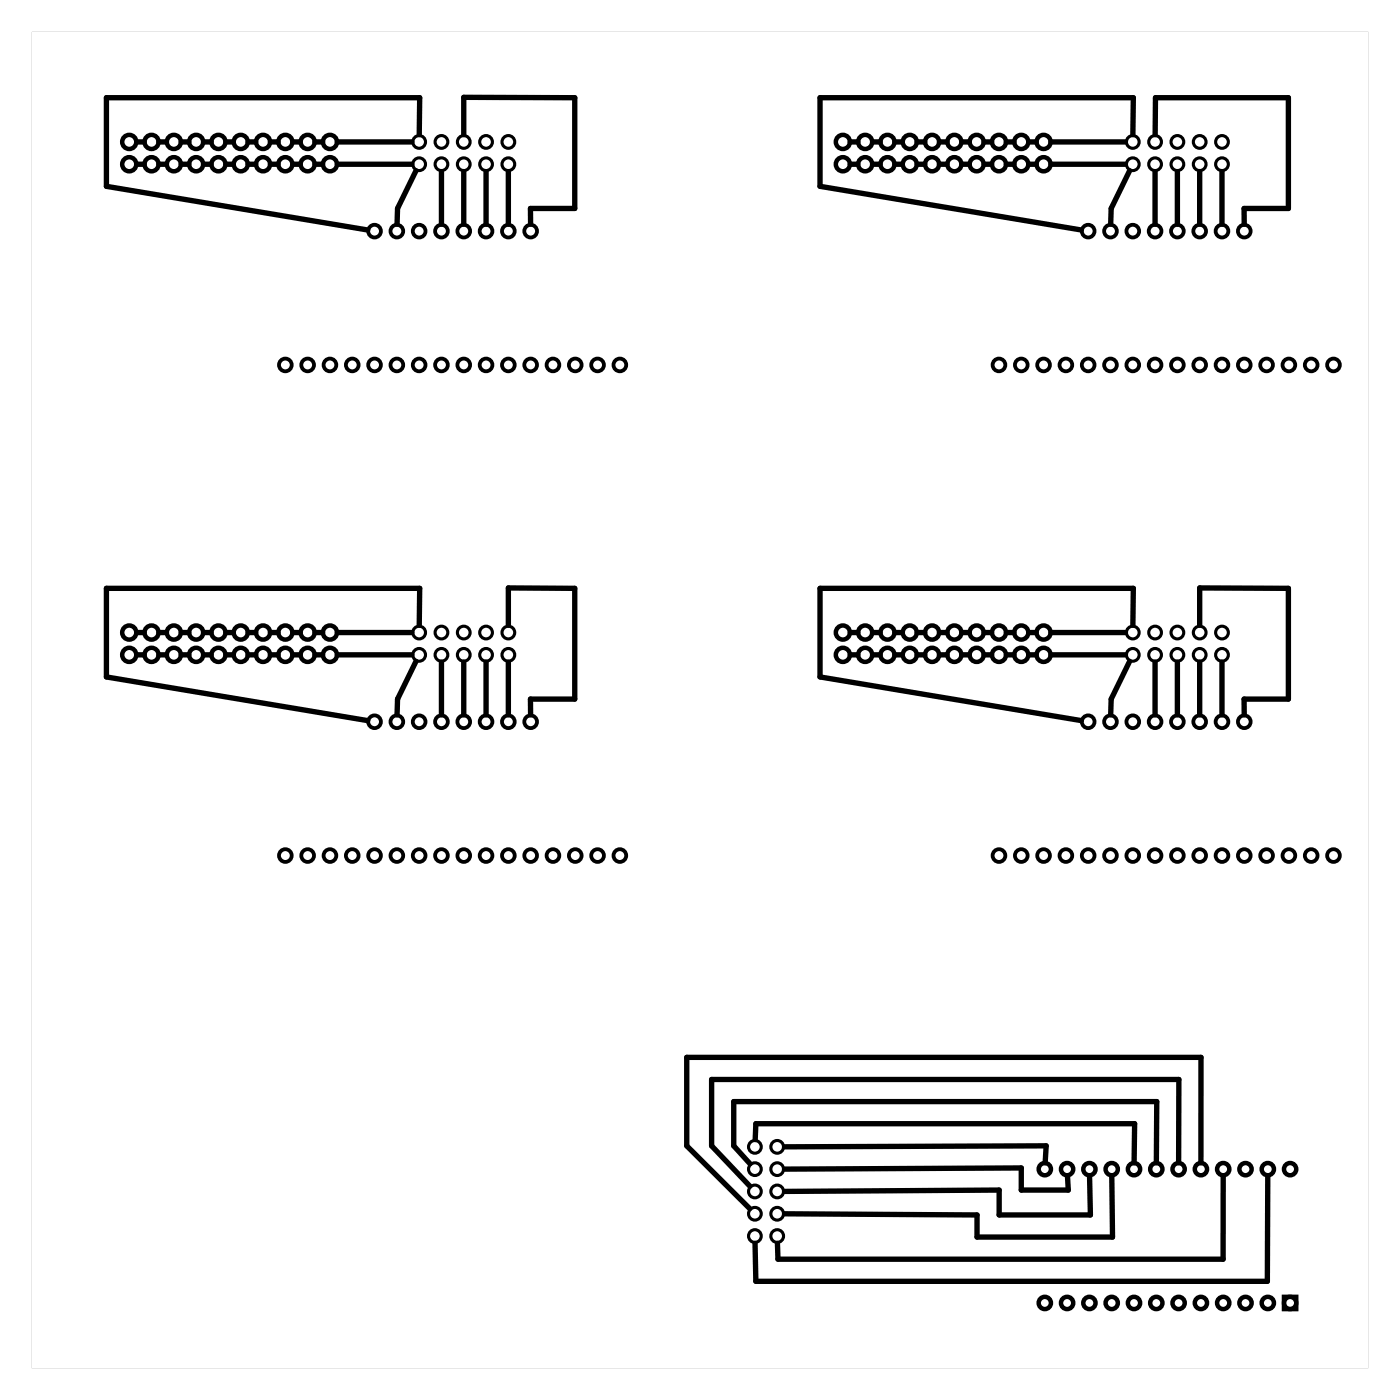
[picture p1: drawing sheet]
<svg xmlns="http://www.w3.org/2000/svg" width="159mm" height="159mm" viewBox="0 0 159 159" stroke-linecap="round" stroke-linejoin="round" font-family="sans-serif">
<path d="M3.6 3.6v152.2h152.2v-152.2zM3.6 3.6h152.2v152.2h-152.2z" fill="#000"/>
<g fill="none" stroke="#000" stroke-width=".51">
<path d="M146.2 147.7h1.4v1.4h-1.4z"/>
<circle cx="14.7" cy="16.2" r=".8"/>
<circle cx="14.7" cy="18.7" r=".8"/>
<circle cx="17.3" cy="16.2" r=".8"/>
<circle cx="17.3" cy="18.7" r=".8"/>
<circle cx="19.8" cy="16.2" r=".8"/>
<circle cx="19.8" cy="18.7" r=".8"/>
<circle cx="22.3" cy="16.2" r=".8"/>
<circle cx="22.3" cy="18.7" r=".8"/>
<circle cx="24.9" cy="16.2" r=".8"/>
<circle cx="24.9" cy="18.7" r=".8"/>
<circle cx="27.4" cy="16.2" r=".8"/>
<circle cx="27.4" cy="18.7" r=".8"/>
<circle cx="30" cy="16.2" r=".8"/>
<circle cx="30" cy="18.7" r=".8"/>
<circle cx="32.5" cy="16.2" r=".8"/>
<circle cx="32.5" cy="18.7" r=".8"/>
<circle cx="35" cy="16.2" r=".8"/>
<circle cx="35" cy="18.7" r=".8"/>
<circle cx="37.6" cy="16.2" r=".8"/>
<circle cx="37.6" cy="18.7" r=".8"/>
<circle cx="96" cy="16.2" r=".8"/>
<circle cx="96" cy="18.7" r=".8"/>
<circle cx="98.5" cy="16.2" r=".8"/>
<circle cx="98.5" cy="18.7" r=".8"/>
<circle cx="101.1" cy="16.2" r=".8"/>
<circle cx="101.1" cy="18.7" r=".8"/>
<circle cx="103.6" cy="16.2" r=".8"/>
<circle cx="103.6" cy="18.7" r=".8"/>
<circle cx="106.2" cy="16.2" r=".8"/>
<circle cx="106.2" cy="18.7" r=".8"/>
<circle cx="108.7" cy="16.2" r=".8"/>
<circle cx="108.7" cy="18.7" r=".8"/>
<circle cx="111.2" cy="16.2" r=".8"/>
<circle cx="111.2" cy="18.7" r=".8"/>
<circle cx="113.8" cy="16.2" r=".8"/>
<circle cx="113.8" cy="18.7" r=".8"/>
<circle cx="116.3" cy="16.2" r=".8"/>
<circle cx="116.3" cy="18.7" r=".8"/>
<circle cx="118.9" cy="16.2" r=".8"/>
<circle cx="118.9" cy="18.7" r=".8"/>
<circle cx="14.7" cy="72" r=".8"/>
<circle cx="14.7" cy="74.6" r=".8"/>
<circle cx="17.3" cy="72" r=".8"/>
<circle cx="17.3" cy="74.6" r=".8"/>
<circle cx="19.8" cy="72" r=".8"/>
<circle cx="19.8" cy="74.6" r=".8"/>
<circle cx="22.3" cy="72" r=".8"/>
<circle cx="22.3" cy="74.6" r=".8"/>
<circle cx="24.9" cy="72" r=".8"/>
<circle cx="24.9" cy="74.6" r=".8"/>
<circle cx="27.4" cy="72" r=".8"/>
<circle cx="27.4" cy="74.6" r=".8"/>
<circle cx="30" cy="72" r=".8"/>
<circle cx="30" cy="74.6" r=".8"/>
<circle cx="32.5" cy="72" r=".8"/>
<circle cx="32.5" cy="74.6" r=".8"/>
<circle cx="35" cy="72" r=".8"/>
<circle cx="35" cy="74.6" r=".8"/>
<circle cx="37.6" cy="72" r=".8"/>
<circle cx="37.6" cy="74.6" r=".8"/>
<circle cx="96" cy="72" r=".8"/>
<circle cx="96" cy="74.6" r=".8"/>
<circle cx="98.5" cy="72" r=".8"/>
<circle cx="98.5" cy="74.6" r=".8"/>
<circle cx="101.1" cy="72" r=".8"/>
<circle cx="101.1" cy="74.6" r=".8"/>
<circle cx="103.6" cy="72" r=".8"/>
<circle cx="103.6" cy="74.6" r=".8"/>
<circle cx="106.2" cy="72" r=".8"/>
<circle cx="106.2" cy="74.6" r=".8"/>
<circle cx="108.7" cy="72" r=".8"/>
<circle cx="108.7" cy="74.6" r=".8"/>
<circle cx="111.2" cy="72" r=".8"/>
<circle cx="111.2" cy="74.6" r=".8"/>
<circle cx="113.8" cy="72" r=".8"/>
<circle cx="113.8" cy="74.6" r=".8"/>
<circle cx="116.3" cy="72" r=".8"/>
<circle cx="116.3" cy="74.6" r=".8"/>
<circle cx="118.9" cy="72" r=".8"/>
<circle cx="118.9" cy="74.6" r=".8"/>
<circle cx="119" cy="133.2" r=".7"/>
<circle cx="121.5" cy="133.2" r=".7"/>
<circle cx="124.1" cy="133.2" r=".7"/>
<circle cx="126.6" cy="133.2" r=".7"/>
<circle cx="129.2" cy="133.2" r=".7"/>
<circle cx="131.7" cy="133.2" r=".7"/>
<circle cx="134.2" cy="133.2" r=".7"/>
<circle cx="136.8" cy="133.2" r=".7"/>
<circle cx="139.3" cy="133.2" r=".7"/>
<circle cx="141.9" cy="133.2" r=".7"/>
<circle cx="144.4" cy="133.2" r=".7"/>
<circle cx="146.9" cy="133.2" r=".7"/>
<circle cx="119" cy="148.4" r=".7"/>
<circle cx="121.5" cy="148.4" r=".7"/>
<circle cx="124.1" cy="148.4" r=".7"/>
<circle cx="126.6" cy="148.4" r=".7"/>
<circle cx="129.2" cy="148.4" r=".7"/>
<circle cx="131.7" cy="148.4" r=".7"/>
<circle cx="134.2" cy="148.4" r=".7"/>
<circle cx="136.8" cy="148.4" r=".7"/>
<circle cx="139.3" cy="148.4" r=".7"/>
<circle cx="141.9" cy="148.4" r=".7"/>
<circle cx="144.4" cy="148.4" r=".7"/>
<circle cx="146.9" cy="148.4" r=".7"/>
</g>
<g fill="none" stroke="#000" stroke-width=".35">
<circle cx="47.7" cy="16.2" r=".72"/>
<circle cx="47.7" cy="18.7" r=".72"/>
<circle cx="50.3" cy="16.2" r=".72"/>
<circle cx="50.3" cy="18.7" r=".72"/>
<circle cx="52.8" cy="16.2" r=".72"/>
<circle cx="52.8" cy="18.7" r=".72"/>
<circle cx="55.4" cy="16.2" r=".72"/>
<circle cx="55.4" cy="18.7" r=".72"/>
<circle cx="57.9" cy="16.2" r=".72"/>
<circle cx="57.9" cy="18.7" r=".72"/>
<circle cx="129" cy="16.2" r=".72"/>
<circle cx="129" cy="18.7" r=".72"/>
<circle cx="131.6" cy="16.2" r=".72"/>
<circle cx="131.6" cy="18.7" r=".72"/>
<circle cx="134.1" cy="16.2" r=".72"/>
<circle cx="134.1" cy="18.7" r=".72"/>
<circle cx="136.6" cy="16.2" r=".72"/>
<circle cx="136.6" cy="18.7" r=".72"/>
<circle cx="139.2" cy="16.2" r=".72"/>
<circle cx="139.2" cy="18.7" r=".72"/>
<circle cx="47.7" cy="72" r=".72"/>
<circle cx="47.7" cy="74.6" r=".72"/>
<circle cx="50.3" cy="72" r=".72"/>
<circle cx="50.3" cy="74.6" r=".72"/>
<circle cx="52.8" cy="72" r=".72"/>
<circle cx="52.8" cy="74.6" r=".72"/>
<circle cx="55.4" cy="72" r=".72"/>
<circle cx="55.4" cy="74.6" r=".72"/>
<circle cx="57.9" cy="72" r=".72"/>
<circle cx="57.9" cy="74.6" r=".72"/>
<circle cx="129" cy="72" r=".72"/>
<circle cx="129" cy="74.6" r=".72"/>
<circle cx="131.6" cy="72" r=".72"/>
<circle cx="131.6" cy="74.6" r=".72"/>
<circle cx="134.1" cy="72" r=".72"/>
<circle cx="134.1" cy="74.6" r=".72"/>
<circle cx="136.6" cy="72" r=".72"/>
<circle cx="136.6" cy="74.6" r=".72"/>
<circle cx="139.2" cy="72" r=".72"/>
<circle cx="139.2" cy="74.6" r=".72"/>
<circle cx="86" cy="130.6" r=".72"/>
<circle cx="86" cy="133.2" r=".72"/>
<circle cx="86" cy="135.7" r=".72"/>
<circle cx="86" cy="138.2" r=".72"/>
<circle cx="88.5" cy="133.2" r=".72"/>
<circle cx="88.5" cy="130.6" r=".72"/>
<circle cx="88.5" cy="135.7" r=".72"/>
<circle cx="88.5" cy="138.2" r=".72"/>
<circle cx="86" cy="140.8" r=".72"/>
<circle cx="88.5" cy="140.8" r=".72"/>
</g>
<g fill="none" stroke="#000" stroke-width=".43">
<circle cx="42.7" cy="26.3" r=".72"/>
<circle cx="45.2" cy="26.3" r=".72"/>
<circle cx="47.7" cy="26.3" r=".72"/>
<circle cx="50.3" cy="26.3" r=".72"/>
<circle cx="52.8" cy="26.3" r=".72"/>
<circle cx="55.4" cy="26.3" r=".72"/>
<circle cx="57.9" cy="26.3" r=".72"/>
<circle cx="60.4" cy="26.3" r=".72"/>
<circle cx="123.9" cy="26.3" r=".72"/>
<circle cx="126.5" cy="26.3" r=".72"/>
<circle cx="129" cy="26.3" r=".72"/>
<circle cx="131.6" cy="26.3" r=".72"/>
<circle cx="134.1" cy="26.3" r=".72"/>
<circle cx="136.6" cy="26.3" r=".72"/>
<circle cx="139.2" cy="26.3" r=".72"/>
<circle cx="141.7" cy="26.3" r=".72"/>
<circle cx="32.5" cy="41.6" r=".72"/>
<circle cx="35" cy="41.6" r=".72"/>
<circle cx="37.6" cy="41.6" r=".72"/>
<circle cx="40.1" cy="41.6" r=".72"/>
<circle cx="42.7" cy="41.6" r=".72"/>
<circle cx="45.2" cy="41.6" r=".72"/>
<circle cx="47.7" cy="41.6" r=".72"/>
<circle cx="50.3" cy="41.6" r=".72"/>
<circle cx="52.8" cy="41.6" r=".72"/>
<circle cx="55.4" cy="41.6" r=".72"/>
<circle cx="57.9" cy="41.6" r=".72"/>
<circle cx="60.4" cy="41.6" r=".72"/>
<circle cx="63" cy="41.6" r=".72"/>
<circle cx="65.5" cy="41.6" r=".72"/>
<circle cx="68.1" cy="41.6" r=".72"/>
<circle cx="70.6" cy="41.6" r=".72"/>
<circle cx="113.8" cy="41.6" r=".72"/>
<circle cx="116.3" cy="41.6" r=".72"/>
<circle cx="118.9" cy="41.6" r=".72"/>
<circle cx="121.4" cy="41.6" r=".72"/>
<circle cx="123.9" cy="41.6" r=".72"/>
<circle cx="126.5" cy="41.6" r=".72"/>
<circle cx="129" cy="41.6" r=".72"/>
<circle cx="131.6" cy="41.6" r=".72"/>
<circle cx="134.1" cy="41.6" r=".72"/>
<circle cx="136.6" cy="41.6" r=".72"/>
<circle cx="139.2" cy="41.6" r=".72"/>
<circle cx="141.7" cy="41.6" r=".72"/>
<circle cx="144.3" cy="41.6" r=".72"/>
<circle cx="146.8" cy="41.6" r=".72"/>
<circle cx="149.3" cy="41.6" r=".72"/>
<circle cx="151.9" cy="41.6" r=".72"/>
<circle cx="32.5" cy="97.4" r=".72"/>
<circle cx="35" cy="97.4" r=".72"/>
<circle cx="37.6" cy="97.4" r=".72"/>
<circle cx="40.1" cy="97.4" r=".72"/>
<circle cx="42.7" cy="97.4" r=".72"/>
<circle cx="42.7" cy="82.2" r=".72"/>
<circle cx="45.2" cy="97.4" r=".72"/>
<circle cx="45.2" cy="82.2" r=".72"/>
<circle cx="47.7" cy="97.4" r=".72"/>
<circle cx="47.7" cy="82.2" r=".72"/>
<circle cx="50.3" cy="97.4" r=".72"/>
<circle cx="50.3" cy="82.2" r=".72"/>
<circle cx="52.8" cy="97.4" r=".72"/>
<circle cx="52.8" cy="82.2" r=".72"/>
<circle cx="55.4" cy="97.4" r=".72"/>
<circle cx="55.4" cy="82.2" r=".72"/>
<circle cx="57.9" cy="97.4" r=".72"/>
<circle cx="57.9" cy="82.2" r=".72"/>
<circle cx="60.4" cy="97.4" r=".72"/>
<circle cx="60.4" cy="82.2" r=".72"/>
<circle cx="63" cy="97.4" r=".72"/>
<circle cx="65.5" cy="97.4" r=".72"/>
<circle cx="68.1" cy="97.4" r=".72"/>
<circle cx="70.6" cy="97.4" r=".72"/>
<circle cx="113.8" cy="97.4" r=".72"/>
<circle cx="116.3" cy="97.4" r=".72"/>
<circle cx="118.9" cy="97.4" r=".72"/>
<circle cx="121.4" cy="97.4" r=".72"/>
<circle cx="123.9" cy="97.4" r=".72"/>
<circle cx="123.9" cy="82.2" r=".72"/>
<circle cx="126.5" cy="97.4" r=".72"/>
<circle cx="126.5" cy="82.2" r=".72"/>
<circle cx="129" cy="97.4" r=".72"/>
<circle cx="129" cy="82.2" r=".72"/>
<circle cx="131.6" cy="97.4" r=".72"/>
<circle cx="131.6" cy="82.2" r=".72"/>
<circle cx="134.1" cy="97.4" r=".72"/>
<circle cx="134.1" cy="82.2" r=".72"/>
<circle cx="136.6" cy="97.4" r=".72"/>
<circle cx="136.6" cy="82.2" r=".72"/>
<circle cx="139.2" cy="97.4" r=".72"/>
<circle cx="139.2" cy="82.2" r=".72"/>
<circle cx="141.7" cy="97.4" r=".72"/>
<circle cx="141.7" cy="82.2" r=".72"/>
<circle cx="144.3" cy="97.4" r=".72"/>
<circle cx="146.8" cy="97.4" r=".72"/>
<circle cx="149.3" cy="97.4" r=".72"/>
<circle cx="151.9" cy="97.4" r=".72"/>
</g>
<g fill="none" stroke="#000" stroke-width=".61">
<path d="M15.6 16.2h.8M15.6 18.7h.8M18.1 16.2h.9M18.1 18.7h.9M20.6 16.2h.9M20.6 18.7h.9M23.2 16.2h.8M23.2 18.7h.8M25.7 16.2h.9M25.7 18.7h.9M28.3 16.2h.8M28.3 18.7h.8"/>
<path d="M30.8 16.2h.9M30.8 18.7h.9M33.3 16.2h.9M33.3 18.7h.9M35.9 16.2h.8M35.9 18.7h.8M38.4 16.2h8.5M38.4 18.7h8.5M47.4 19.5l-2.1 4.2-.1 1.8M47.8 15.3v-4.2h-35.7v10.1l29.8 5M50.3 19.5v6M52.8 15.3v-4.2h12.7v12.6h-5.1v1.8"/>
<path d="M52.8 19.5v6M55.4 19.5v6M57.9 19.5v6M96.8 16.2h.9M96.8 18.7h.9M99.4 16.2h.8M99.4 18.7h.8M101.9 16.2h.9M101.9 18.7h.9M104.5 16.2h.8M104.5 18.7h.8M107 16.2h.9"/>
<path d="M107 18.7h.9M109.5 16.2h.9M109.5 18.7h.9M112.1 16.2h.8M112.1 18.7h.8M114.6 16.2h.9M114.6 18.7h.9M117.2 16.2h.8M117.2 18.7h.8M119.7 16.2h8.5M119.7 18.7h8.5M128.7 19.5l-2.1 4.2-.1 1.8"/>
<path d="M129 15.3l.1-4.2h-35.7v10.1l29.8 5M131.6 19.5v6M131.6 15.3v-4.2h15.1v12.6h-5v1.8M134.1 19.5v6M136.6 19.5v6M139.2 19.5v6M15.6 74.6h.8M15.6 72h.8M18.1 74.6h.9M18.1 72h.9M20.6 74.6h.9M20.6 72h.9"/>
<path d="M23.2 74.6h.8M23.2 72h.8M25.7 74.6h.9M25.7 72h.9M28.3 74.6h.8M28.3 72h.8M30.8 74.6h.9M30.8 72h.9M33.3 74.6h.9M33.3 72h.9M35.9 74.6h.8M35.9 72h.8"/>
<path d="M38.4 74.6h8.5M38.4 72h8.5M47.4 75.3l-2.1 4.3-.1 1.8M47.8 71.2v-4.2h-35.7v10.1l29.8 5M50.3 75.4v6M52.8 75.4v6M55.4 75.4v6M57.9 71.2v-4.2h7.6v12.6h-5.1v1.8M57.9 75.4v6M96.8 74.6h.9M96.8 72h.9M99.4 74.6h.8"/>
<path d="M99.4 72h.8M101.9 74.6h.9M101.9 72h.9M104.5 74.6h.8M104.5 72h.8M107 74.6h.9M107 72h.9M109.5 74.6h.9M109.5 72h.9M112.1 74.6h.8M112.1 72h.8M114.6 74.6h.9"/>
<path d="M114.6 72h.9M117.2 74.6h.8M117.2 72h.8M119.7 74.6h8.5M119.7 72h8.5M128.7 75.3l-2.1 4.3-.1 1.8M129 71.2l.1-4.2h-35.7v10.1l29.8 5M131.6 75.4v6M134.1 75.4v6M136.6 71.2v-4.2h10.1v12.6h-5v1.8M136.6 75.4v6M139.2 75.4v6"/>
<path d="M86 129.8l.1-1.8h43.1v4.4M89.3 133.2l27-.2v2.5h5.4l-.1-1.6M89.3 130.6l29.9-.1-.2 1.9M124.1 133.9l.1 4.5h-10.4v-2.9l-24.5 .2M126.6 133.9l.1 7h-15.4v-2.5l-22-.2M131.7 132.4l.1-6.9h-48.2v5l1.8 2M134.2 132.4l.1-9.5h-53.2v7.6l4.3 4.6M136.8 132.4v-12h-58.6v10.1l7.2 7.2M139.3 133.9v9.5h-50.7l-.1-1.8M144.4 133.9l-.1 12h-58.2l-.1-4.3"/>
</g>
</svg>
